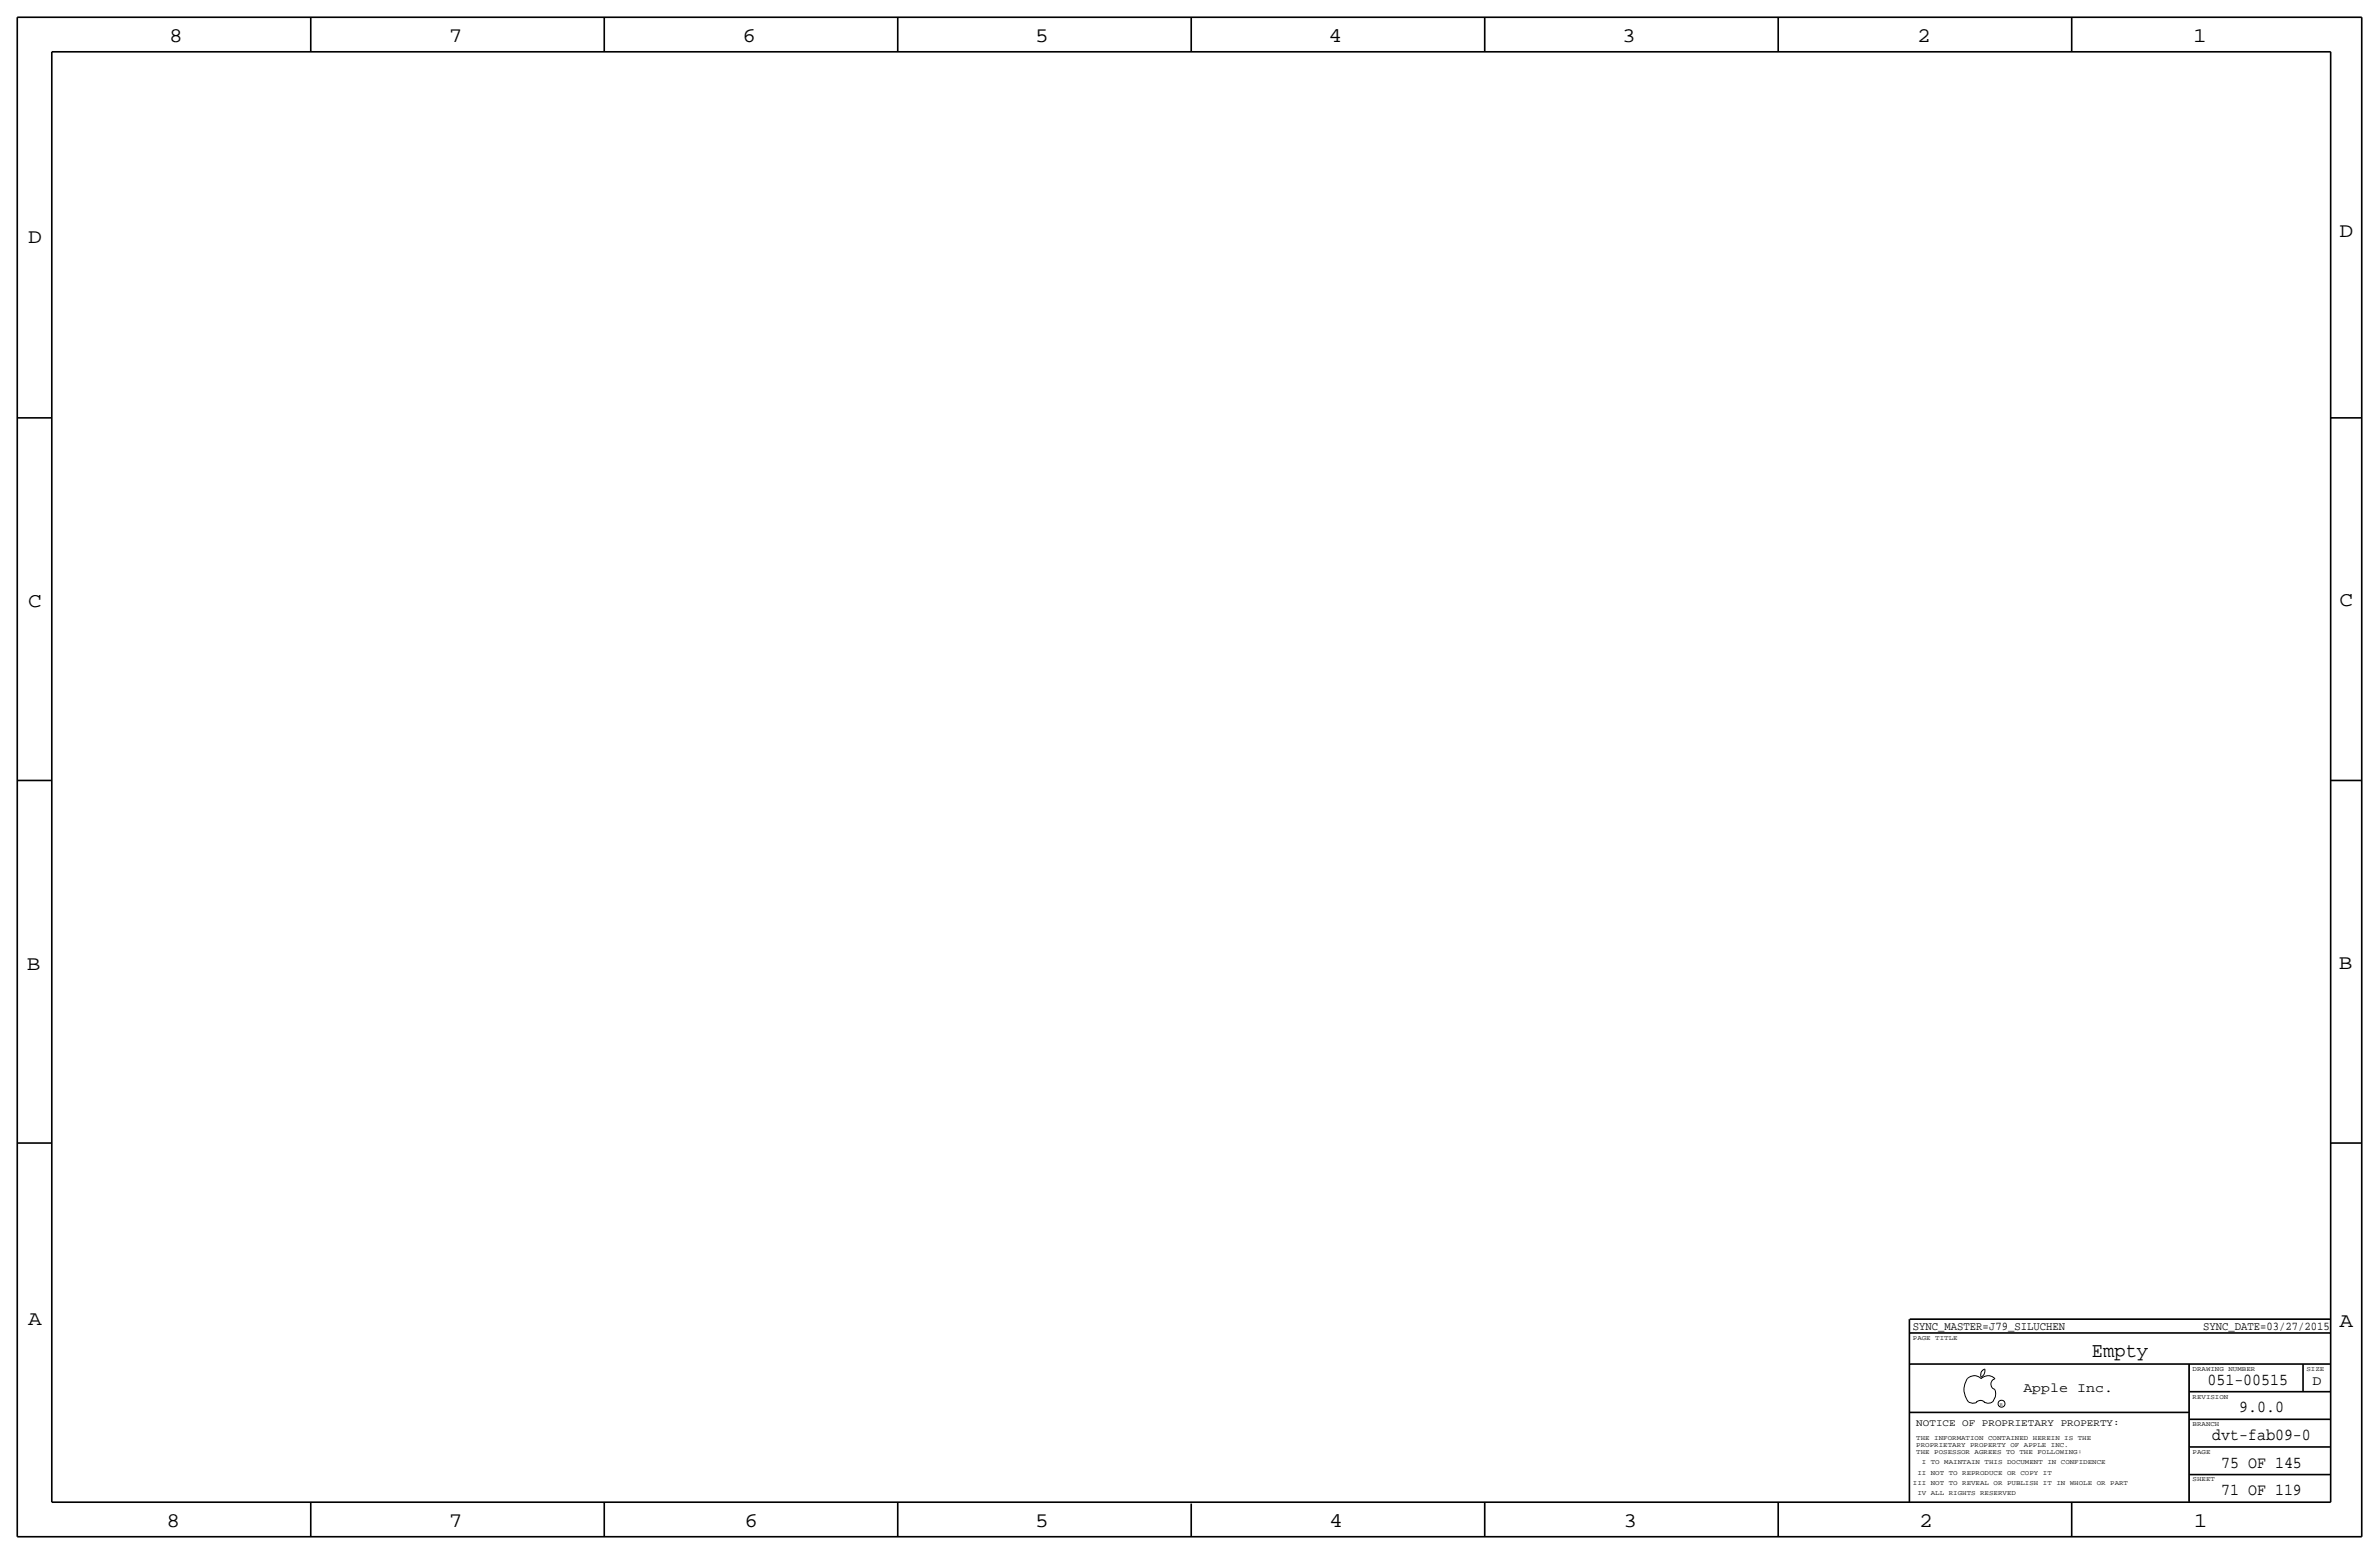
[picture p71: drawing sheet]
<svg xmlns="http://www.w3.org/2000/svg" width="875mm" height="572mm" viewBox="0 0 875 572" stroke-linecap="round" stroke-linejoin="round" font-family="sans-serif">
<defs><g id="words">
<text font-size="7.7" x="769.4" y="499.1">Empty</text>
<g font-size="7.6">
<text x="62.2" y="15.5">8</text>
<text x="165.1" y="15.5">7</text>
<text x="273" y="15.5">6</text>
<text x="380.7" y="15.5">5</text>
<text x="488.7" y="15.5">4</text>
<text x="596.6" y="15.5">3</text>
<text x="705.1" y="15.5">2</text>
<text x="806.7" y="15.5">1</text>
<text x="10.4" y="89.4">D</text>
<text x="860.5" y="87.1">D</text>
<text x="10.4" y="223.3">C</text>
<text x="860.6" y="222.8">C</text>
<text x="9.9" y="356.6">B</text>
<text x="860.3" y="356.4">B</text>
<text x="10.4" y="487.4">A</text>
<text x="860.6" y="488.2">A</text>
<text x="61.2" y="561.6">8</text>
<text x="165.1" y="561.6">7</text>
<text x="273.8" y="561.6">6</text>
<text x="380.7" y="561.6">5</text>
<text x="488.9" y="561.6">4</text>
<text x="597.2" y="561.6">3</text>
<text x="705.9" y="561.6">2</text>
<text x="806.9" y="561.6">1</text>
</g>
<g font-size="6.2">
<text x="811.9" y="509.3">051-00515</text>
<text x="823.6" y="519.4">9.0.0</text>
<text x="813.7" y="529.6">dvt-fab09-0</text>
<text x="817" y="539.7">75 OF 145</text>
<text x="817" y="549.9">71 OF 119</text>
</g>
<g font-size="5">
<text x="850.5" y="509.3">D</text>
<text x="744.2" y="511.8">Apple Inc.</text>
</g>
<g font-size="4.4">
<text x="703.6" y="488.9">SYNC_MASTER=J79_SILUCHEN</text>
<text x="810.3" y="488.9">SYNC_DATE=03/27/2015</text>
</g>
<text font-size="3.7" x="704.8" y="524.5">NOTICE OF PROPRIETARY PROPERTY:</text>
<g font-size="2.5">
<text x="703.6" y="492.8">PAGE TITLE</text>
<text x="806.4" y="504.2">DRAWING NUMBER</text>
<text x="848.4" y="504.2">SIZE</text>
<text x="806.4" y="514.4">REVISION</text>
<text x="806.4" y="524.5">BRANCH</text>
<text x="704.8" y="532.1">PROPRIETARY PROPERTY OF APPLE INC.</text>
<text x="704.8" y="529.6">THE INFORMATION CONTAINED HEREIN IS THE</text>
<text x="704.9" y="534.7">THE POSESSOR AGREES TO THE FOLLOWING:</text>
<text x="706.9" y="538.5">I TO MAINTAIN THIS DOCUMENT IN CONFIDENCE</text>
<text x="806.4" y="534.7">PAGE</text>
<text x="705.2" y="542.3">II NOT TO REPRODUCE OR COPY IT</text>
<text x="806.5" y="544.8">SHEET</text>
<text x="703.6" y="546.1">III NOT TO REVEAL OR PUBLISH IT IN WHOLE OR PART</text>
<text x="705.2" y="549.9">IV ALL RIGHTS RESERVED</text>
</g>
<text font-size="1.8" x="735.6" y="516.9">R</text>
</g></defs>
<g fill="none" stroke="#000" stroke-width=".6" stroke-linecap="butt">
<path d="M6.3 6.4v558.7zM6.4 6.4h862.3zM19 19.1h838.2zM19 19.1v533.4zM114.3 6.4v12.7zM222.2 6.4v12.7zM330.2 6.4v12.7zM438.1 6.4v12.7zM546.1 6.4v12.7zM654 6.4v12.7zM762 6.4v12.7zM857.2 19.1v533.4z"/>
<path d="M868.7 6.4v558.7zM6.3 153.7h12.7zM857.2 153.7h11.5zM6.3 287h12.7zM857.2 287h11.5zM6.3 420.4h12.7zM857.2 420.4h11.5zM702.3 490.2h154.9zM702.3 485.1v5.1zM702.3 490.2v62.3zM702.4 485.1h154.8zM702.3 501.6h154.9z"/>
<path d="M702.3 519.4h102.9zM805.2 501.6v50.8zM805.2 511.8h52zM847.1 501.6v10.2zM805.2 522h52zM805.2 532.1h52zM19 552.5h838.2zM114.3 552.4v12.7zM222.2 552.5v12.7zM330.2 552.5v12.7zM438.1 553v12.1zM546.1 552.5v12.7z"/>
<path d="M654 552.5v12.7zM762 552.5v12.7zM805.2 542.3h52zM6.4 565.1h862.3z"/>
</g>
<g fill="none" stroke="#000" stroke-width=".37">
<path d="M724.2 515.6l.4 .2a2.67 2.67 0 0 0 2.6-.2M726.9 515.7a2.09 2.09 0 0 1 3 0M728.7 506.5a2.69 2.69 0 0 0 1.3-3 2.26 2.26 0 0 0-1.3 3M728.7 507a3.5 3.5 0 0 1 5.1 0 2.13 2.13 0 0 0-1.5 2 2.13 2.13 0 0 0 1.5 2.1 4.5 4.5 0 0 1-1 4.6M728.7 507a3.6 3.6 0 0 0-3.9-.8 3.6 3.6 0 0 0-2.2 3.3 7.1 7.1 0 0 0 1.5 6.2M729.7 515.6l.5 .2a2.67 2.67 0 0 0 2.5-.2"/>
<circle cx="736.2" cy="516.2" r="1.28"/>
</g>
<use href="#words"/>
</svg>
